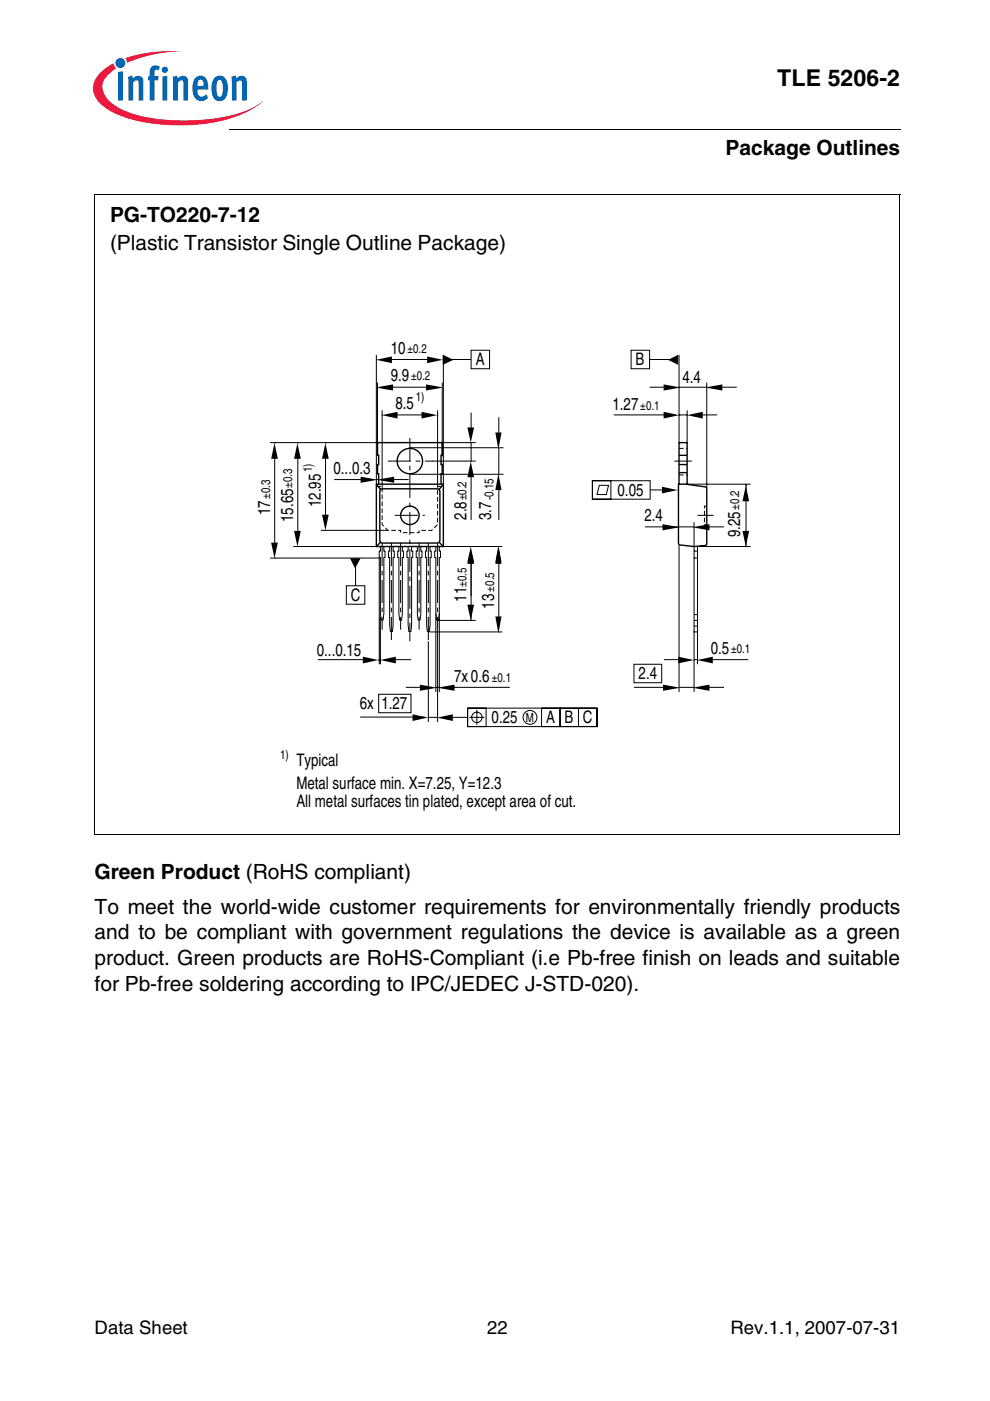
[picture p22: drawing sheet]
<svg xmlns="http://www.w3.org/2000/svg" width="210mm" height="297mm" viewBox="0 0 210 297" stroke-linecap="round" stroke-linejoin="round" font-family="sans-serif">
<defs><g id="words">
<text font-size="4.9" x="164.8" y="18.2">TLE 5206-2</text>
<g font-size="4.4">
<text x="153.8" y="32.8">Package Outlines</text>
<text x="23.3" y="47.1">PG-TO220-7-12</text>
<text x="23.3" y="53">(Plastic Transistor Single Outline Package)</text>
<text x="20.1" y="186.4">Green Product (RoHS compliant)</text>
<text x="20.1" y="193.8">To meet the world-wide customer requirements for environmentally friendly products</text>
<text x="20.1" y="199.2">and to be compliant with government regulations the device is available as a green</text>
<text x="20.1" y="204.6">product. Green products are RoHS-Compliant (i.e Pb-free finish on leads and suitable</text>
<text x="20.1" y="210.1">for Pb-free soldering according to IPC/JEDEC J-STD-020).</text>
</g>
<g font-size="3.9">
<text x="20.1" y="282.9">Data Sheet</text>
<text x="103.3" y="282.9">22</text>
<text x="154.9" y="282.9">Rev.1.1, 2007-07-31</text>
</g>
<g font-size="3.7">
<text x="82.9" y="75">10</text>
<text x="100.9" y="77.4">A</text>
<text x="134.8" y="77.4">B</text>
<text x="82.8" y="80.9">9.9</text>
<text x="144.7" y="81.1">4.4</text>
<text x="83.8" y="86.7">8.5</text>
<text x="129.9" y="87">1.27</text>
<text x="70.7" y="100.4">0...0.3</text>
<text x="68" y="107.5" transform="rotate(-90 68 107.5)">12.95</text>
<text x="130.9" y="105.1">0.05</text>
<text x="57.3" y="109.2" transform="rotate(-90 57.3 109.2)">17</text>
<text x="62.2" y="110.7" transform="rotate(-90 62.2 110.7)">15.65</text>
<text x="98.9" y="110.2" transform="rotate(-90 98.9 110.2)">2.8</text>
<text x="104.2" y="110.2" transform="rotate(-90 104.2 110.2)">3.7</text>
<text x="136.6" y="110.5">2.4</text>
<text x="157" y="113.9" transform="rotate(-90 157 113.9)">9.25</text>
<text x="74.4" y="127.4">C</text>
<text x="98.9" y="127.6" transform="rotate(-90 98.9 127.6)">11</text>
<text x="104.8" y="129" transform="rotate(-90 104.8 129)">13</text>
<text x="67.2" y="139.1">0...0.15</text>
<text x="150.7" y="138.6">0.5</text>
<text x="96.3" y="144.5">7x0.6</text>
<text x="135.4" y="144">2.4</text>
<text x="76.3" y="150.4">6x</text>
<text x="80.9" y="150.4">1.27</text>
<text x="104.2" y="153.3">0.25</text>
<text x="115.8" y="153.3">A</text>
<text x="119.7" y="153.3">B</text>
<text x="123.6" y="153.3">C</text>
<text x="62.8" y="162.3">Typical</text>
<text x="62.8" y="167.2">Metal surface min. X=7.25, Y=12.3</text>
<text x="62.8" y="171">All metal surfaces tin plated, except area of cut.</text>
</g>
<g font-size="2.7">
<text x="86.4" y="74.8">±0.2</text>
<text x="87.1" y="80.6">±0.2</text>
<text x="88.1" y="85">1)</text>
<text x="135.8" y="87">±0.1</text>
<text x="66.2" y="100.1" transform="rotate(-90 66.2 100.1)">1)</text>
<text x="57.3" y="105.8" transform="rotate(-90 57.3 105.8)">±0.3</text>
<text x="61.9" y="103.4" transform="rotate(-90 61.9 103.4)">±0.3</text>
<text x="98.9" y="106.1" transform="rotate(-90 98.9 106.1)">±0.2</text>
<text x="104.7" y="106.1" transform="rotate(-90 104.7 106.1)">-0.15</text>
<text x="156.7" y="108" transform="rotate(-90 156.7 108)">±0.2</text>
<text x="98.9" y="124.4" transform="rotate(-90 98.9 124.4)">±0.5</text>
<text x="104.8" y="125.4" transform="rotate(-90 104.8 125.4)">±0.5</text>
<text x="155" y="138.4">±0.1</text>
<text x="104.3" y="144.5">±0.1</text>
<text x="111.5" y="153.1">M</text>
<text x="59.4" y="161">1)</text>
</g>
</g></defs>
<path d="M48.5 27.5l.1 .1z" fill="#000"/>
<path d="M48.6 27.6h142.3" fill="none" stroke="#000" stroke-width=".21"/>
<path d="M19.6 10.8h36.2v15.9h-36.2z" fill="#fff"/>
<circle cx="25.5" cy="13.4" r="1.06" fill="#0166b3"/>
<g fill="#ed1a40">
<path d="M26.5 12.3l.8-.2a31.7 31.7 0 0 1 11.7-1.2 31.2 31.2 0 0 0-11.4 2.1l-.7 .3z"/>
<path d="M21.1 15.6l1.3-1.2 1.7-1 .1 .6 .5 .5a4.8 4.8 0 0 0-3 4.1 6.1 6.1 0 0 0 3.8 4.4 31.1 31.1 0 0 0 15.1 2.5 30.9 30.9 0 0 0 13.5-3l1.6-1.1a19.2 19.2 0 0 1-10.1 4.5 41 41 0 0 1-19.9-1.3 9.9 9.9 0 0 1-5.6-4.2 4.2 4.2 0 0 1 1-4.8z"/>
</g>
<g fill="#0166b3">
<path d="M25 15.2l1-.1v6.2h-1z"/>
<path d="M27.1 16.3l.9-.3 .2 .6a1.19 1.19 0 0 1 1.4-.5 1.19 1.19 0 0 1 .8 1.3v3.9h-1l-.1-4a.4 .4 0 0 0-.6-.2l-.5 .4v3.8h-1z"/>
<path d="M32.2 14.1l.8-.2 .7 .1 .2 .1-.3 .8-.1-.1a.46 .46 0 0 0-.7 .2v1.2h.9l-.2 .8h-.7v4.3h-1.1v-4.3h-.3v-.8h.3v-.7a1.72 1.72 0 0 1 .5-1.4z"/>
<path d="M36.6 16.3l.9-.3 .1 .6a1.19 1.19 0 0 1 1.5-.5 1.19 1.19 0 0 1 .8 1.3v3.9h-1l-.1-4a.4 .4 0 0 0-.6-.2l-.5 .4v3.8h-1z"/>
<path d="M49 16.3l1-.3 .1 .6a1.19 1.19 0 0 1 1.4-.5 1.19 1.19 0 0 1 .8 1.3v3.9h-1v-4a.4 .4 0 0 0-.6-.2l-.5 .4v3.8h-1z"/>
<path d="M34.3 14.8a.66 .66 0 0 1 1.3 0 .66 .66 0 0 1-1.3 0zM34.4 16.2l1.1-.1v5.2h-1.1z"/>
<path d="M41.5 16.4a1.55 1.55 0 0 1 1.7-.2 1.55 1.55 0 0 1 .9 1.5l.1 1.3h-2.3a1.06 1.06 0 0 0 .2 1.1 1.06 1.06 0 0 0 1.1 .3l.5-.4 .4 .7a1.83 1.83 0 0 1-2.1 .6 1.83 1.83 0 0 1-1.2-1.9l.1-1.6 .2-.8zM42.1 17.1l-.2 1.1h1.2v-.7a.56 .56 0 0 0-.3-.6 .56 .56 0 0 0-.7 .2z"/>
<path d="M45.7 16.3a1.68 1.68 0 0 1 1.8 0 1.68 1.68 0 0 1 .8 1.6v1.4a1.9 1.9 0 0 1-2.3 2.1 2.85 2.85 0 0 1-1.1-3.2 2.71 2.71 0 0 1 .8-1.9zM46.2 17.1a4.2 4.2 0 0 0 0 3.3l.4 .1a1.49 1.49 0 0 0 .6-1.8v-.4a1.15 1.15 0 0 0-.6-1.4z"/>
</g>
<g fill="none" stroke="#000" stroke-width=".21">
<path d="M79.8 75.2v27.5M82.2 76.2h9.6M94 75.2v27.5M95.2 76.2h4.7M99.9 74.3h3.9v3.9h-3.9zM133.8 74.3h3.9v3.9h-3.9zM137.7 76.2h4.9M144 75.2v18.6M57.3 93.8h22.9M58.2 95.8v19.8M63.1 96.8v16.1M69 96.8v12.7"/>
<path d="M80 81.1v15.4M81 87v16.4M82.2 82.1h9.6M82.2 88h8.9M86.8 94.9h19.9M91.7 97.8h9.2M92.8 87v16.1M93.8 93.8h7.1M93.8 81.1v15.7M99.9 87.5v3.4M99.9 93.8v4M99.9 99.7v10.5"/>
<path d="M105.8 88.5v4.9M105.8 94.9v5.7M130.1 88h12M137.7 82.1h3.5M143 97.8h3.7M144 82.1h5.9M144 88h1.7M145.7 87v6.8M148.6 88h3.5M149.9 81.1v22.3M152.8 82.1h3.4M57.3 118.3h23.2"/>
<path d="M62.2 115.9h17.6M68 112.4h14.2M70.9 101.7h7.2M75.4 119.5v4.7M79.8 101.7h.5M80.4 118.3v22.5M80.7 115.9v1h-.3v1.3h.3v11.9l.1 1.4h.4l.2-1.4v-11.9h.2v-1.3h-.2v-1M82 101.7h4.7M82.6 115.9v1h-.2v1.3h.2v14.3l.2 1.4h.4l.1-1.4v-14.3h.3v-1.3h-.3v-1M84.6 115.9v1h-.3v1.3h.3v11.9l.1 1.4h.4l.2-1.4v-11.9h.3v-1.3h-.3v-1M86.5 115.9v1h-.2v1.3h.2v14.3l.2 1.4h.4l.2-1.4v-14.3h.2v-1.3h-.2v-1M86.8 100.6h19.9"/>
<path d="M88.5 115.9v1h-.3v1.3h.3v11.9l.2 1.4h.4l.1-1.4v-11.9h.3v-1.3h-.3v-1M90.5 115.9v1h-.3v1.3h.3v14.3l.1 1.4h.4l.2-1.4v-14.3h.2v-1.3h-.2v-1M92.4 115.9v1h-.2v1.3h.2v11.9l.2 1.4h.4l.1-1.4v-11.9h.3v-1.3h-.3v-1M93.8 115.9h12.7M99.9 118.3v13.2M105.8 101.9v8.3M105.8 118.3v13M125.6 101.9h12.2v3.9h-12.2zM125.6 101.9h3.9v3.9h-3.9zM127.1 102.9h1.9l-.5 2h-1.9zM136.7 111.7h10.5M137.8 103.9h3"/>
<path d="M144 115.6v31.1M145.7 102.7h13.5M147.2 115.9v18.1h.7v-18.1M147.2 115.9h12M147.2 118.3h.7M147.2 116.9h.7M147.2 110.7v5.2M150.1 111.7h3.4M158.2 102.7v13.2M67.4 139.9h10M73.4 124.2h3.9v3.9h-3.9zM80.4 139.9h.3"/>
<path d="M80.7 130.8v10M83.8 139.9h3.4M90.8 135.9v17.2M91.1 134h15.4M92.4 130.1v16.6M92.8 133.5v19.6M92.8 131.5h8.1M93.1 130.1v16.6M140.8 139.9h3.4M147.2 139.9h.7M147.2 133.7v13M147.2 132.8h.7"/>
<path d="M147.2 131.5h.7M147.2 130.3h.7M147.9 134v6.8M150.8 139.9h7.9M76.4 152h13.7M80.3 147.2h6.8v3.9h-6.8zM86 145.7h3.5M90.8 152.1h2M92.4 145.7h.7M95.7 152.1h3.4M96.1 145.7h12M99.1 150.1h27.5v4h-27.5z"/>
<path d="M99.1 150.1h4v4h-4zM99.5 152.1h3.2M101.1 150.5v3.2M114.8 150.1h3.9v4h-3.9zM118.7 150.1h7.9v4h-7.9zM122.7 150.1v4M134.4 140.8h5.9v4h-5.9zM134.4 145.7h6.6M144 145.7h3.2M150.1 145.7h3.4"/>
<circle cx="101.1" cy="152.1" r="1.1"/>
<circle cx="112.4" cy="152.1" r="1.47"/>
</g>
<g fill="#000">
<path d="M79.8 76.3l3.3-.7v1.4zM90.6 75.6l3.3 .7-3.3 .7zM93.9 76.3h.1zM93.9 75.2l2.2 1.1-2.2 1.1zM141.7 76.3l2.1-1.1v2.2zM58.2 94l.7 3.3h-1.4zM63.1 94l.7 3.3h-1.4zM69 94l.7 3.3h-1.4zM80 82.1v.1zM80 82.1l3.3-.6v1.3l-3.3-.6zM81 88l3.3-.7v1.4zM89.4 87.3l3.3 .7-3.3 .7z"/>
<path d="M93.6 82.1v.1zM90.3 81.5l3.3 .6v.1l-3.3 .6zM99.8 93.8v.2zM99.1 90.6h1.4l-.7 3.2zM99.8 97.9l.7 3.3h-1.4zM105 91.7h1.3l-.6 3.3h-.1zM105.6 95h.1zM140.7 87.3l3.3 .7-3.3 .7zM144 82.1v.1zM140.7 81.5l3.3 .6v.1l-3.3 .6zM145.7 88l3.3-.7v1.4zM149.8 82.1v.1z"/>
<path d="M149.8 82.1l3.4-.6v1.3l-3.4-.6zM57.5 115h1.4l-.7 3.4zM62.4 112.6h1.4l-.7 3.3zM69 112.4v.2zM68.3 109.1h1.4l-.7 3.3zM79.8 101.7v.1zM76.5 101.1l3.3 .6v.1l-3.3 .6zM80.2 101.7v.1zM80.2 101.7l3.4-.6v1.3l-3.4-.6zM99.8 116.1v.1zM99.8 116.2l.7 3.4h-1.4zM99.8 115.9v.1z"/>
<path d="M99.8 116l.7 3.2h-1.4zM105.7 115.9l-.1 .1zM105.6 116h.1l.6 3.2h-1.3zM105.6 116.2l.1-.1zM105.6 116.2h.1l.6 3.4h-1.3zM105.6 100.7l.1-.1zM105.6 100.7h.1l.6 3.2h-1.3zM140.3 103.2l3.4 .7-3.4 .7zM143.8 111.7v.1zM140.5 111.1l3.3 .6v.1l-3.3 .6zM147.1 111.7v.1zM147.1 111.7l3.3-.6v1.3l-3.3-.6z"/>
<path d="M157.4 112.6h1.4l-.7 3.3zM158.1 103l.7 3.3h-1.4zM74.2 118.4h2.3l-1.2 2.1zM80.2 139.9h.4zM76.9 139.2l3.3 .7-3.3 .8zM80.6 139.9l3.3-.7v1.5zM99.8 131.5v.1zM99.1 128.2h1.4l-.7 3.3zM105 130.7h1.3l-.6 3.3h-.1zM105.6 134h.1zM143.8 139.2l3.3 .7-3.3 .8zM147.8 139.9l3.3-.7v1.5z"/>
<path d="M87.5 151.4l3.2 .8-3.2 .7zM90.7 152.2h.1zM92.3 145.8v.1zM89 145.2l3.3 .6v.1l-3.3 .6zM92.7 152.2l3.3-.8v1.5zM93.1 145.8v.1zM93.1 145.8l3.3-.6v1.3l-3.3-.6zM143.9 145.8v.1zM140.6 145.2l3.3 .6v.1l-3.3 .6zM147.1 145.8v.1zM147.1 145.8l3.3-.6v1.3l-3.3-.6z"/>
</g>
<g fill="none" stroke="#000" stroke-width=".29">
<path d="M144 98.5h1.7M144 96.5h1.7M79.8 102.7h14.2v13.2h-14.2zM79.8 102.7l.9 1.1M80.3 102.7v-2.2h-.3v-2h.3v-2h-.3v-2.7h13.8v2.7h-.3v2h.3v2h-.3v2.2M80.7 115l-.9 .9M80.7 103.8l.4-.2h11.6a.59 .59 0 0 1 .6 .6v10.4a.59 .59 0 0 1-.6 .5h-11.6a.59 .59 0 0 1-.6-.5v-10.4zM93.1 115l.9 .9M94 102.7l-.9 1.1M143.8 102.7h1.6l4.1 .5 .3 .2 .1 11.9-.2 .3-2.5 .3-3-.4-.3-.2zM144 102.7v-8.9h1.7v8.9M144 100.2h1.7"/>
<circle cx="86.9" cy="97.8" r="2.69"/>
<circle cx="86.9" cy="109.3" r="1.96"/>
</g>
<path d="M82.2 97.8h9.6M86.9 92.9v43M81 115.1v18.4M83 115.1v20.8M83.7 109.3h6.4M84.9 115.1v18.4M88.9 115.1v18.4M90.8 115.1v20.8M92.8 115.1v18.4M147.9 109.3h3.4" fill="none" stroke="#000" stroke-width=".21" stroke-dasharray="4.9 1 1 1" stroke-linecap="butt"/>
<path d="M144 95.1h1.7M79.8 103.1h1.2v8.1l1.2 1.2h2.7v.5h4v-.5h2.7l1.2-1.2v-8.1h1.2M144 100.7h1.7M149.9 107.3h-.5v3.9h.5" fill="none" stroke="#000" stroke-width=".21" stroke-dasharray="1 .5" stroke-linecap="butt"/>
<g fill="#fff">
<path d="M21.5 42.6h87.4v12.6h-87.4z"/>
<path d="M23.3 44.1h84v11.1h-84z"/>
</g>
<path d="M20.1 41.1v135.8M20.1 41.2h170.8M190.8 41.2v135.8M20 176.9h170.8" fill="none" stroke="#000" stroke-width=".21"/>
<use href="#words"/>
</svg>
